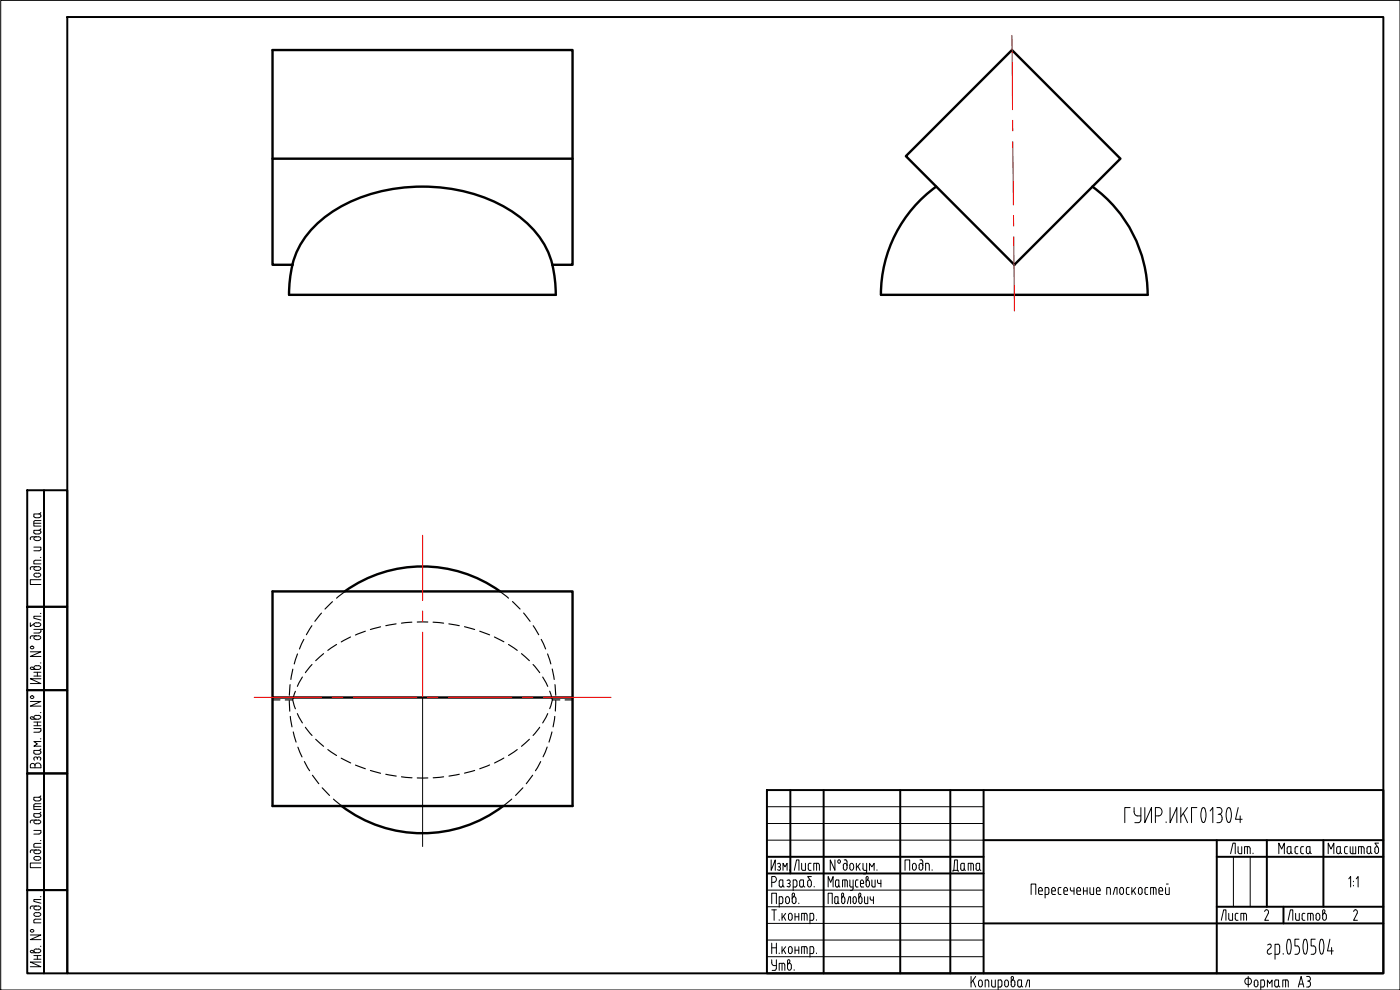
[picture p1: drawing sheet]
<svg xmlns="http://www.w3.org/2000/svg" width="420mm" height="297mm" viewBox="0 0 420 297" stroke-linecap="round" stroke-linejoin="round" font-family="sans-serif">
<defs><g id="words">
<text font-size="7.1" x="285" y="262.8">Дата</text>
<g font-size="6.6">
<text x="382.8" y="257.5">Масса</text>
<text x="397.6" y="257.5">Масштаб</text>
<text x="237.4" y="262.5">Лист</text>
<text x="365.5" y="277.3">Лист</text>
<text x="388.8" y="297.4">A3</text>
</g>
</g></defs>
<path d="M81.8 47.6v-32.6h90v32.6M271.9 46.8l31.8-31.8 32.6 32.6-31.9 31.8zM327.8 56a39.8 39.8 0 0 1 16.6 32.5h-79.9a39.4 39.4 0 0 1 16.5-32.5M87.8 79.4a28.4 28.4 0 0 1 15.3-17.9 52.9 52.9 0 0 1 49.3 1.1 27.8 27.8 0 0 1 13.4 16.8M87.8 79.4l-.8 4.5-.3 4.5M87.8 79.4h-6v-31.8h90v31.8h-6M165.8 79.4l.7 4.5 .3 4.5M86.8 88.5h80M81.8 177.4h90v64.4h-90zM103.5 177.4a40 40 0 0 1 46.5 0M81.8 209.3h90M102.5 241.8a40 40 0 0 0 48.5 0" fill="none" stroke="#000" stroke-width=".72"/>
<g fill="none" stroke="#000" stroke-width=".34">
<path d="M103.6 177.4l-2.6 2.1M150 177.4l2.6 2.1M89.3 196.2l-1 3M91.2 191.8l-1.3 2.9M93.6 187.7l-1.7 2.7M93.6 199.4l-1.9 2.4M96.5 184l-2 2.4M97.1 196.1l-2.4 2.1M99.8 180.5l-2.3 2.2M101 193.4l-2.6 1.7M105.2 191.1l-2.8 1.5M109.6 189.4l-2.9 1.1"/>
<path d="M114.2 188.1l-3 .8M118.9 187.2l-3.1 .5M123.6 186.7l-3.1 .3M125.2 186.6h3.2M130 186.7l3.1 .3M134.7 187.2l3.1 .5M139.4 188l3.1 .9M144 189.4l2.9 1.1M148.4 191.1l2.8 1.5M152.6 193.4l2.6 1.7M153.8 180.5l2.3 2.2M156.5 196.1l2.4 2.1"/>
<path d="M157.1 183.9l2 2.5M160 199.4l2 2.4M160 187.7l1.7 2.7M162.4 191.8l1.3 2.9M164.3 196.2l1 3M81.8 210h2.2M85.6 210h2.2M86.8 210.2l.2 3.2M87.1 205.4l-.3 3.2M87.1 215l.5 3.1M87.9 200.8l-.6 3.1M88 219.6l.9 3.1"/>
<path d="M88.6 207.4a4.7 4.7 0 0 0 0 5.3M89.2 214.1l1.6 2.8M90.8 203.1l-1.6 2.8M91.7 218.2l1.9 2.5M162 218.2l-2 2.5M162.9 203.1l1.5 2.8M164.4 214.1l-1.5 2.8M165 207.4l.8 2.6M165.7 219.6l-.9 3.1M165.7 200.7l.6 3.2M165.8 210l-.8 2.6M165.8 210h2.2"/>
<path d="M166.5 215l-.5 3.1M166.5 205.4l.3 3.2M166.8 210.2l-.1 3.1M169.6 210h2.2M89.4 224.2l1.2 2.9M91.4 228.5l1.5 2.8M93.8 232.6l1.9 2.5M94.7 221.8l2.4 2.1M96.7 236.4l2.2 2.3M98.4 224.9l2.6 1.8M100.1 239.8l2.5 2M102.4 227.5l2.8 1.4"/>
<path d="M106.7 229.6l2.9 1.1M111.2 231.2l3 .8M115.8 232.3l3.1 .6M120.5 233.1l3.2 .3M125.2 233.4h3.2M133.1 233.1l-3.1 .3M137.8 232.3l-3.1 .6M142.5 231.2l-3.1 .8M146.9 229.5l-2.9 1.2M151.2 227.4l-2.8 1.5M153.6 239.8l-2.6 2M155.2 224.9l-2.6 1.8"/>
<path d="M156.9 236.4l-2.2 2.3M158.9 221.8l-2.4 2.1M159.9 232.6l-2 2.5M162.3 228.5l-1.6 2.8M164.2 224.1l-1.2 3"/>
</g>
<g fill="none" stroke="#000" stroke-width=".59">
<path d="M20.2 5.1h395v286.9h-395zM8.2 147.1h5v35h-5zM13.2 147.1h7v35h-7zM8.2 182.1h5v25h-5zM13.2 182.1h7v25h-7zM8.2 207.1h5v25h-5zM13.2 207.1h7v25h-7zM8.2 232.1h5v35h-5zM13.2 232.1h7v35h-7zM230.2 237.1h185v54.9h-185zM237.2 237.1v25M247.2 237.1v54.9"/>
<path d="M270.2 237.1v54.9M285.2 237.1v54.9M295.2 237.1v54.9M230.2 257.1h65M295.2 252.1h120M365.2 252.1v39.9M365.2 257.1h50M380.2 252.1v20M397.2 252.1v20M8.2 267.1h5v24.9h-5zM13.2 267.1h7v24.9h-7zM230.2 262.1h65"/>
<path d="M295.2 277.1h120M365.2 272.1h50M385.2 272.1v5"/>
</g>
<g fill="none" stroke="#000" stroke-width=".3">
<path d="M.2 .1h420v296.9h-420zM10.2 157h2.1M10.7 156.2l-.5 .4v1.2h2.1M10.7 156.2h1.6M10.7 155.3h1M11.7 154.2l.5 .4M11.7 154.2h-1.5v.9l.5 .2M12.2 158.7l-.5 .4M12.2 159.5l-.5-.4h-1.5v.9l.5 .2M12.2 159.8l-.2 .3-1.3 .1M12.2 153.8l-.5 .4M12.2 154.9l-.5 .4"/>
<path d="M12.3 154.6v.3M12.3 159.5v.3M9.6 170l-.4 .2-.1 .7M9.6 161.1l-.4 .2-.1 .6M9.7 161.1h1.9M10.2 164.2h2.1v.7M10.7 168.1l-.5 .2v.9h2.1M10.7 168.1h1.6M10.9 173.1a.58 .58 0 0 1-.7-.6 .58 .58 0 0 1 .7-.6l.7 .1a.56 .56 0 0 1 .6 .5 .56 .56 0 0 1-.7 .6M10.9 170a.58 .58 0 0 0-.7 .6 .58 .58 0 0 0 .7 .5h.7a.58 .58 0 0 0 .6-.5 .58 .58 0 0 0-.7-.6h-1.8M10.9 161a.58 .58 0 0 0-.7 .6 .58 .58 0 0 0 .7 .6M10.9 173.1h.7"/>
<path d="M10.9 162.2h.7M11.5 161a.58 .58 0 0 1 .7 .6 .58 .58 0 0 1-.7 .6M12.1 167.2h.2M12.2 164.9l-.5 .4h-1.5M12.3 173.9h-3.2v1.5h3.2M9.1 195.6h3.2l-3.2 1.4h3.2M9.1 186.9v1.1l1.1-.9M9.6 190.8l-.4 .2-.1 .6M9.7 190.8h1.9M10.2 188.8h2.6l.5 .4M10.2 189.9h1.5M10.9 190.7a.58 .58 0 0 0-.7 .6 .58 .58 0 0 0 .7 .6"/>
<path d="M10.9 186.8a.58 .58 0 0 0-.7 .6 .58 .58 0 0 0 .7 .6h.7a.58 .58 0 0 0 .6-.6 .58 .58 0 0 0-.7-.6M10.9 191.9h.7M10.9 186.9h.7M11.5 190.7a.58 .58 0 0 1 .7 .6 .58 .58 0 0 1-.7 .6M12.1 198.9h.2M12.1 184.1h.2M12.2 189.5l-.5 .4M12.3 184.9h-2.1v.6l2.1 .5M12.3 188.8v.7M13.3 189.3v.5M9.1 210.5h3.2l-3.2 1.4h3.2M9.6 200.9h1.9a.56 .56 0 0 0 .7-.6 .56 .56 0 0 0-.6-.5l-.7-.1a.58 .58 0 0 0-.7 .6 .58 .58 0 0 0 .7 .6"/>
<path d="M10.2 218.6h2.1v.7M10.2 217.7h2.1M10.2 216.6h2.1M10.2 202.8h2.1M10.2 201.7h2.1M10.3 215.5l-.4-.4a.39 .39 0 0 0-.7 .1 .39 .39 0 0 0 .3 .6M10.3 200.6l-.4-.4a.39 .39 0 0 0-.7 .1 .39 .39 0 0 0 .3 .6M10.9 214.6a.58 .58 0 0 0-.7 .6 .58 .58 0 0 0 .7 .6M10.9 214.7h.7M11.2 201.7v1.1M11.2 216.6v1.1M11.5 214.6a.58 .58 0 0 1 .7 .6 .58 .58 0 0 1-.7 .6h-1.9"/>
<path d="M12.1 213.8h.2M12.2 219.3l-.2 .3-1.8 .1M12.3 203.7h-3.2l3.2 1.4h-3.2M9.1 229.6v.8h3.2v-.8M9.1 229.6a.71 .71 0 0 1 .7-.5 .71 .71 0 0 1 .7 .5 .89 .89 0 0 1 .9-.7 .89 .89 0 0 1 .8 .7M10.2 227.5l.5-.4 .5 .4M10.2 225.9l.5 .4M10.2 227.5l.1 .6M10.5 229.6v.8M11.2 227.5l.5-.4 .5 .4M11.2 227.5v.3M11.7 239.2l.5 .4"/>
<path d="M11.7 239.2h-1.5v.9l.5 .2M12.1 221.7h.2M12.2 227.5l-.1 .6M12.2 224.7l-.5 .4M12.2 225.6l-.5-.4h-1.5v.7M12.2 225.9l-.2 .3-1.3 .1M12.2 238.8l-.5 .4M12.2 239.9l-.5 .4M12.3 222.5h-2.1l1 .7-1 .7h2.1M12.3 225.6v.3M12.3 239.6v.3M9.6 255l-.4 .2-.1 .6"/>
<path d="M9.6 246.1l-.4 .2-.1 .6M9.7 246.1h1.9M10.2 249.2h2.1v.6M10.2 250.3h1.5M10.2 242h2.1M10.2 244.8l.5 .4M10.4 257.1l1.1-.2a.58 .58 0 0 1 .7 .6 .58 .58 0 0 1-.6 .6l-1.2-.2-.2-.4zM10.7 253.1l-.5 .2v.9h2.1M10.7 241.2l-.5 .4v1.3h2.1M10.7 253.1h1.6M10.7 241.2h1.6M10.7 240.3h1"/>
<path d="M10.9 255a.58 .58 0 0 0-.7 .6 .58 .58 0 0 0 .7 .5h.7a.58 .58 0 0 0 .6-.5 .58 .58 0 0 0-.7-.6h-1.8M10.9 246a.58 .58 0 0 0-.7 .6 .58 .58 0 0 0 .7 .6h.7a.58 .58 0 0 0 .6-.6 .58 .58 0 0 0-.7-.6M12.1 252.2h.2M12.2 249.8l-.5 .4M12.2 243.7l-.5 .4M12.2 244.5l-.5-.4h-1.5v.7M12.2 244.8l-.2 .3-1.3 .1M12.3 258.9h-3.2v1.4h3.2M12.3 244.5v.3M230.2 242h65M230.2 252.1h65M230.2 247.1h65"/>
<path d="M231.4 258v3.1l1.3-3.1v3.1M233.3 259.2a.54 .54 0 0 1 .9 .1 .54 .54 0 0 1-.3 .8M250.6 258v3.1l-1.4-3.1v3.1M253.1 259.7a.58 .58 0 0 1 .5-.7 .58 .58 0 0 1 .6 .7M253.1 259.7v.7M253.4 258h.4M253.8 258l.4 .5M254.2 258.5v1.9a.58 .58 0 0 1-.6 .7 .58 .58 0 0 1-.5-.7M256.2 259.7a.58 .58 0 0 0-.6-.7 .58 .58 0 0 0-.6 .7l.1 .7a.56 .56 0 0 0 .5 .7 .56 .56 0 0 0 .6-.7M256.2 259.7v.7M257 259v2.1M257.4 259.9l.7 1.2"/>
<path d="M258.1 259l-1.1 1.4M259 259v1.6l.4 .5M260.1 259v2.6M273.8 259.7a.58 .58 0 0 1 .6-.7 .58 .58 0 0 1 .6 .7v.7a.6 .6 0 0 1-.6 .7 .6 .6 0 0 1-.6-.7M273.9 259.7v.7M275.8 259.7a.58 .58 0 0 1 .6-.7 .58 .58 0 0 1 .5 .7M275.8 259.7v.7M276.1 258h.4M276.5 258l.4 .5M276.9 258.5v1.9a.58 .58 0 0 1-.5 .7 .58 .58 0 0 1-.6-.7M278.4 259l.4 .6M278.5 259h-.7v2.1"/>
<path d="M278.9 259.6v1.5M339.2 242.3h-1.6v4.5M340.4 242.3a2.41 2.41 0 0 0 .4 2.3l.6 .2h1M340.6 246.8h1.2M342.3 246l-.1 .6-.5 .2M342.4 242.3v3.8M343.6 242.3v4.5l2-4.5v4.5M346.8 244.8h.9a1.28 1.28 0 0 0 1-1.2 1.28 1.28 0 0 0-.9-1.3h-1v4.5M350 246.6v.2M351.2 242.3v4.5l2-4.5v4.5M354.4 242.3v4.5M355.1 244l1.3 2.8"/>
<path d="M356.4 242.3l-2 2.8M359.2 242.3h-1.6v4.5M360.8 242.6l.4-.3 .4 .3M360.8 242.5a4.6 4.6 0 0 0 .2 4.3h.2a3.3 3.3 0 0 0 .5-3.7l-.2-.6M363.2 243.3l.8-1v4.5M365.2 242.3h.8a1.02 1.02 0 0 1 .7 1 1.02 1.02 0 0 1-.7 1 .91 .91 0 0 1 .7 1M365.2 246.8h.8M365.6 244.3h.4M366.7 245.8a.91 .91 0 0 1-.7 1M366.8 245.3v.5M368.4 242.5a4.4 4.4 0 0 0 .2 4.3l.6-.3M368.4 242.6l.4-.3 .4 .3"/>
<path d="M369.2 242.5l.4 1.7-.4 2.3M369.3 256.1l.7-3.1h.7v3.1M370.2 257.1v15M371.6 255.6l.4 .5M371.6 254v1.6M371.6 242.3l-.8 3.5h2M372.2 244.8v2M372.7 254v2.1h-.7M374.4 254v2.1M375.2 254.6l-.4-.6h-1.3v2.1M375.2 254.6v1.5M375.2 257.1v15"/>
<path d="M376 256v.1M9.6 271.9l-.4 .1-.1 .7M10.7 275.8l-.5 .2v.9h2.1M10.7 275.8h1.6M10.9 273.8a.58 .58 0 0 0-.7 .6 .58 .58 0 0 0 .7 .5h.7a.58 .58 0 0 0 .6-.5 .58 .58 0 0 0-.7-.6M10.9 271.9a.58 .58 0 0 0-.7 .5 .58 .58 0 0 0 .7 .6h.7a.58 .58 0 0 0 .6-.6 .58 .58 0 0 0-.7-.5h-1.8M10.9 273.8h.7M12.1 269.1h.2M12.3 269.9h-2.1v.6l2.1 .5M230.2 277.1h65M230.2 272.1h65M230.2 267.1h65"/>
<path d="M231.6 271.1v-3.1h1.4v3.1M231.6 273h1.4M231.6 264.7h.7M232.3 263a.89 .89 0 0 1 .7 .8 .89 .89 0 0 1-.7 .9M232.3 263h-.7v3.1M232.3 273v3.1M233.3 260.9l.5 .2M233.6 260.1h.3M233.8 271.1h.7l.4-.2v-1.4l-.2-.4h-.9v3.1M233.8 276v.1M233.9 260.1l.3 .5-.3 .5M234 264.1l1-.1v1.6l-.5 .5a.51 .51 0 0 1-.7-.5z"/>
<path d="M234.7 274.1v2M235 265.6l.4 .5M235 261.1v-2.1l.6 1.1 .6-1.1v2.1M235.1 274.9l.7 1.2M235.8 269.7a.58 .58 0 0 1 .5-.7 .58 .58 0 0 1 .6 .7M235.8 270.4a.58 .58 0 0 0 .5 .7 .58 .58 0 0 0 .6-.7M235.8 269.7v.8M235.8 274.1l-1.1 1.3M236.2 265.9l.6 .2M236.5 265.1h.3M236.6 274.7a.58 .58 0 0 1 .6-.7 .58 .58 0 0 1 .5 .7M236.6 274.7v.7"/>
<path d="M236.7 264l.5 .5-.5 .6 .4 .2v.6l-.4 .2M236.9 269.7v.8M237.7 269.7a.58 .58 0 0 1 .6-.7 .58 .58 0 0 1 .6 .7v.8M237.7 270.4a.58 .58 0 0 0 .6 .7 .58 .58 0 0 0 .6-.7M237.7 268.4v2.1M237.7 268.4a.38 .38 0 0 1 .5-.4 .38 .38 0 0 1 .2 .6l-.4 .6M237.7 274.7v.7a.58 .58 0 0 1-.5 .7 .58 .58 0 0 1-.6-.7M238.6 274.1v2M238.6 275.1h1.1M238.8 264h-.8v3.2M239.1 265.6l-.2 .5h-.9M239.2 264.6v1"/>
<path d="M239.7 271v.1M239.7 274.1v2M240 264.6l.2 1.5h.7l.2-.5M240.4 264h.7v1.6l.4 .5M241.4 274.1v2M241.8 274l.4 .5M241.8 274.1h-1.2v2M242.2 274.6v1.5M242.4 264.7v.8M243.5 264.7v.7a.58 .58 0 0 1-.6 .7 .58 .58 0 0 1-.5-.7M243.8 274l.4 .5M243.8 274.1h-.7v3.1"/>
<path d="M244.2 275.6l-.2 .5h-.9M244.2 274.6v1M244.3 266v.1M245 276v.1M248.5 266.1v-3.1l.8 1.7 .7-1.7v3.1M248.5 271.1v-3.1h1.3v3.1M250.8 269l-.3 .5v1.4l.3 .2M250.9 269.1h.6v1.5M250.9 264.1l.9-.1v1.6l-.4 .5a.48 .48 0 0 1-.7-.5zM251.5 270.6l.3 .5M251.5 270.6l-.2 .5h-.4M251.7 265.6l.4 .5"/>
<path d="M252.6 269.7a.52 .52 0 0 1 .4-.7 .52 .52 0 0 1 .5 .7M252.6 270.4a.52 .52 0 0 0 .4 .7 .52 .52 0 0 0 .5-.7M252.6 268.4l.1-.3 .4-.1v.7M252.6 268.4v2.1M252.9 266.1v-2.1h1.1l.2 .3 .1 1.8M253.1 268.7l-.3 .5M253.6 264v2.1M253.6 269.7v.8M254.3 271.1l.5-2h.5v2M255.1 264v1.9l.3 .2h.6M256 270.4a.52 .52 0 0 0 .5 .7 .52 .52 0 0 0 .5-.7M256 264l-.1 2.9-.7 .3"/>
<path d="M256 270.5v-.8a.52 .52 0 0 1 .5-.7 .52 .52 0 0 1 .5 .7v.8M257.5 264l-.6 .1-.1 .4v1.4l.7 .2M257.7 269.7a.52 .52 0 0 1 .5-.7 .52 .52 0 0 1 .5 .7v.8M257.7 270.4a.52 .52 0 0 0 .5 .7 .52 .52 0 0 0 .5-.7M257.7 268.4v2.1M257.7 268.4l.3-.4 .3 .2v.4l-.4 .6M258.2 264.7a.52 .52 0 0 1 .5-.7 .52 .52 0 0 1 .5 .7M258.2 264.7l.2 1.4h.8M259.1 262.2h.6M259.2 264.7v.4h-1M259.4 261.1h.7M259.5 269.1v1.5l.3 .5h.6v-2"/>
<path d="M259.9 264.7a.52 .52 0 0 1 .5-.7 .52 .52 0 0 1 .5 .7M260.1 261.6l-.4 .6M260.2 264.2l.3-.6-.2-.6-.3 .2-.1 2.2a.52 .52 0 0 0 .5 .7 .52 .52 0 0 0 .5-.7M260.9 261.1v-2.1l.8 1.1 .6-1.1v2.1M260.9 264.7v.8M261.2 269.1l.1 .9 .8 .1M261.7 264v1.6l.3 .5M262.1 269.1v2M262.6 264v2.1h-.6M263.2 261v.1M263.4 264l.1 1 .9 .1M264.4 264v2.1"/>
<path d="M271.6 261.1v-3.1h1.4v3.1M279.7 261v.1M309.5 268.4v-3.2h1.4v3.2M312.8 267a.57 .57 0 0 0-.6-.7 .57 .57 0 0 0-.5 .7l.2 1.3 .9 .1M312.8 267v.3h-1.1M314.7 266.8l-.2-.5h-.9v3.1M314.7 267.9l-.2 .4-.9 .1M314.8 266.8v1.1M315.6 267a.65 .65 0 0 1 .8-.7 .65 .65 0 0 1 .3 1h-1.1M315.6 267l.1 1.1 .3 .3M316.1 268.4h.6M318 266.3l-.4 .5v1.3l.4 .3"/>
<path d="M318 268.4h.4M318 266.3h.4M319.3 267.3h1.1a.64 .64 0 0 0-.2-.9 .64 .64 0 0 0-.9 .3v1.4l.4 .3h.7M321.2 266.3l.2 .9 .9 .1M322.3 266.3v2.1M324.3 267a.57 .57 0 0 0-.6-.7 .57 .57 0 0 0-.5 .7l.2 1.3 .9 .1M324.3 267v.3h-1.1M325.2 267.3h1.1M325.2 266.3v2.1M326.3 266.3v2.1M327.1 266.3v1.6l.4 .5h.7v-2.1M329 267a.58 .58 0 0 1 .6-.7 .58 .58 0 0 1 .6 .7"/>
<path d="M329.1 267l.2 1.3 .9 .1M330.2 267v.3h-1.1M333.2 266.8l-.2-.5h-.9v2.1M333.2 266.8v1.6M334.1 268.4l.5-2.1h.6v2.1M336.2 266.5l.4-.2a1.29 1.29 0 0 1 .2 2h-.4l-.3-.3zM338.9 266.3h-.7l-.2 .5 .1 1.3 .8 .3M339.7 266.3v2.1M340.1 267.2l.7 1.2M340.8 266.3l-1.1 1.4M341.6 267a.58 .58 0 0 1 .6-.7 .58 .58 0 0 1 .6 .7v.7a.58 .58 0 0 1-.6 .7 .58 .58 0 0 1-.6-.7M341.7 267v.7"/>
<path d="M344 266.3l-.4 .5 .1 1.3 .3 .3M344 268.4h.5M344 266.3h.5M345.3 268.4v-2.1h1.4l.3 2.1M346.2 266.3v2.1M347.8 267a.58 .58 0 0 1 .5-.7 .58 .58 0 0 1 .6 .7M347.8 267l.2 1.3 1 .1M349 267v.3h-1.2M349.8 266.3v1.6l.4 .5h.7v-2.1M350.1 265.2h.5M379.5 273.5a.63 .63 0 0 1 .9-.5 .63 .63 0 0 1 .2 1M380.6 274.1l-1 2h1.1"/>
<path d="M386.6 276.1l.7-3.1h.7v3.1M388.8 274.1v1.5M389.9 274.1v2h-.9l-.2-.5M390.8 275.6l.2 .5h.6M391.2 274l-.4 .3v1.3M391.2 274.1h.4M393.3 274.1v2M393.7 274l.4 .5M393.7 274.1h-1.2v2M394.1 274.6v1.5M394.9 274.7a.58 .58 0 0 1 .6-.7 .58 .58 0 0 1 .6 .7M395 274.7l-.1 .7a.58 .58 0 0 0 .6 .7 .58 .58 0 0 0 .6-.7"/>
<path d="M396.1 274.7v.7M396.9 274.7a.58 .58 0 0 1 .6-.7 .58 .58 0 0 1 .6 .7M396.9 273.4a.38 .38 0 0 1 .5-.4 .38 .38 0 0 1 .2 .5l-.1 .2M397 273.4v2M397.6 273.8l-.4 .4M398.1 274.7v.7a.58 .58 0 0 1-.6 .7 .58 .58 0 0 1-.6-.7M404.8 263.7l.5-.7v3.1M406.2 264.4v.2M406.2 265.6v.2M406.3 273.5a.61 .61 0 0 1 .8-.5 .61 .61 0 0 1 .2 1M407 263.7l.6-.7v3.1M407.3 274.1l-1.1 2h1.2"/>
<path d="M9.1 280.5h3.2l-3.2 1.4h3.2M9.6 285.9h1.9a.56 .56 0 0 0 .7-.6 .56 .56 0 0 0-.6-.5l-.7-.1a.58 .58 0 0 0-.7 .6 .58 .58 0 0 0 .7 .6M10.2 287.8h2.1M10.2 286.7h2.1M10.3 285.6l-.4-.4a.39 .39 0 0 0-.7 .1 .39 .39 0 0 0 .3 .6M11.2 286.7v1.1M12.1 283.9h.2M12.3 288.7h-3.2l3.2 1.4h-3.2M230.2 287h65M230.2 282.1h65M231.6 288v.8a.8 .8 0 0 0 .7 .9M231.6 283v3.1"/>
<path d="M231.6 284.4h1.4M231.7 291.2h.9M232.3 289.7h.7M233 290.6l-.4 .5M233 283v3.1M233 288v2.6M233.8 285.9v.2M234.7 284v2.1M234.7 289v2.2M235.1 289l.3 .3 .1 1.9M235.1 289h-1.3v2.2M235.1 284.9l.7 1.2"/>
<path d="M235.8 284l-1.1 1.4M236.6 284.7a.58 .58 0 0 1 .6-.7 .58 .58 0 0 1 .5 .7v.7a.58 .58 0 0 1-.5 .7 .58 .58 0 0 1-.6-.7M236.6 284.7v.7M237 288.7a.39 .39 0 0 0-.1-.7 .39 .39 0 0 0-.6 .4v2a.58 .58 0 0 0 .6 .7 .58 .58 0 0 0 .6-.7v-.7a.58 .58 0 0 0-.6-.7 .58 .58 0 0 0-.6 .7M237 288.7l-.4 .5M238.3 290.9v.3M238.6 284v2.1M238.6 285.1h1.1M239.7 284v2.1M241.4 284v2.1M241.8 284l.4 .5M241.8 284h-1.2v2.1"/>
<path d="M242.2 284.6v1.5M243.8 284l.4 .5M243.8 284h-.7v3.2M244.2 285.6l-.2 .4-.9 .1M244.2 284.6v1M245 285.9v.2M291.4 293v3.1M292 294.2l.8 1.9M292.8 293l-1.4 1.9M293.7 294.7a.58 .58 0 0 1 .5-.7 .58 .58 0 0 1 .6 .7M293.7 295.4a.58 .58 0 0 0 .5 .7 .58 .58 0 0 0 .6-.7M293.7 294.8v.6"/>
<path d="M294.8 294.8v.6M296.3 294l.4 .5M296.3 294h-.6v2.1M296.8 294.5v1.6M297.6 294l.1 1.8 .3 .3h.7v-2.1M300.2 294l.5 .5M300.3 294h-.7v3M300.7 295.6l-.2 .4-.9 .1M300.7 294.5v1.1M301.5 294.7a.58 .58 0 0 1 .6-.7 .58 .58 0 0 1 .5 .7M301.5 295.4a.58 .58 0 0 0 .6 .7 .58 .58 0 0 0 .5-.7M301.5 294.8v.6"/>
<path d="M302.6 294.8v.6M303.4 294.7a.58 .58 0 0 1 .6-.7 .58 .58 0 0 1 .6 .7M303.4 295.4a.58 .58 0 0 0 .6 .7 .58 .58 0 0 0 .6-.7M303.4 293.4a.38 .38 0 0 1 .5-.4 .38 .38 0 0 1 .2 .6l-.4 .6M303.5 293.4v2M304.6 294.8v.6M305.4 294.5l.1 1.3 .3 .3M305.8 294l-.4 .5M305.9 294h.7v1.6M305.9 296.1h.3M306.5 295.6l.4 .5M306.5 295.6l-.4 .5"/>
<path d="M307.8 296.1l.6-2.1h.5v2.1M374.4 295.4h.4M374.6 293v3.1M374.8 293.5a.97 .97 0 0 1 .8 .9 .97 .97 0 0 1-.8 1M374.8 293.5a.96 .96 0 0 0-1.2 .7 .96 .96 0 0 0 .8 1.2M376.4 294.7a.58 .58 0 0 1 .6-.7 .58 .58 0 0 1 .5 .7M376.4 295.4a.58 .58 0 0 0 .6 .7 .58 .58 0 0 0 .5-.7M376.4 294.8v.6M377.5 294.8v.6M378.4 296.1h.7M379.1 294l.4 .5M379.1 294h-.7v3"/>
<path d="M379.5 294.5l-.1 1.3-.3 .3M380.4 296.1v-2.1l.6 1.1 .8-1.1v2.1M380.4 283.5a.59 .59 0 0 1 .9-.1 .59 .59 0 0 1 0 .9M381.3 284.3l-.8 .7a.73 .73 0 0 0 0 1.1 .73 .73 0 0 0 1.1-.1M382.6 294.5v1.3l.4 .3M382.7 286.3l1-.1 .3-.4v-1.8l-.3-.7h-1v4.5M383 294l-.4 .5M383 294h.7v1.6M383 296.1h.3M383.7 295.6l-.4 .5M383.7 295.6l.4 .5M385.1 286.1v.2"/>
<path d="M385.8 294v2.1M386.2 294l.4 .5M386.2 294h-1.2v2.1M386.6 281.9l.2-.1a3.3 3.3 0 0 1 .5 3.7l-.1 .5-.4 .3a3.5 3.5 0 0 1-.5-3.7zM388.6 286.3h.7M389.3 283.8a1.14 1.14 0 0 1 .7 1.5M389.8 281.8h-1.2v2h.7M390 285.3a.89 .89 0 0 1-.7 1M391.5 281.9l.2-.1a3.3 3.3 0 0 1 .6 3.7l-.2 .5-.4 .3a3.5 3.5 0 0 1-.5-3.7zM394.2 283.8a1.09 1.09 0 0 1 .7 1.5M394.7 281.8h-1.2v2h.7M394.9 285.3a.89 .89 0 0 1-.7 1h-.7"/>
<path d="M396.4 281.9l.2-.1a3.3 3.3 0 0 1 .6 3.7l-.2 .5-.4 .3a3.5 3.5 0 0 1-.5-3.7zM399.1 281.8l-.7 3.5h1.7M399.6 284.3v2"/>
<circle cx="9.6" cy="194.3" r=".48"/>
<circle cx="9.6" cy="209.2" r=".48"/>
<circle cx="251.7" cy="258.5" r=".48"/>
<circle cx="9.6" cy="279.4" r=".48"/>
</g>
<g fill="none" stroke="#f00" stroke-width=".3">
<path d="M303.7 10.6l.2 22.3M303.9 36.1l.1 3.2M304 42.4l.1 19.1M304.2 64.7v3.1M304.2 71l.2 22.3M126.8 160.6v19.6M126.8 183.3v3.2M126.8 189.7v19.5M76.3 209.2h20.2M99.7 209.2h3.2M106 209.2h19.1M128.3 209.2h3.1"/>
<path d="M134.6 209.2h19.1M156.8 209.2h3.2M163.2 209.2h20.2"/>
</g>
<!-- layer: 0 -->
<path d="M126.8 209.2v44.8" fill="none" stroke="#000" stroke-width=".3"/>
<use href="#words"/>
</svg>
